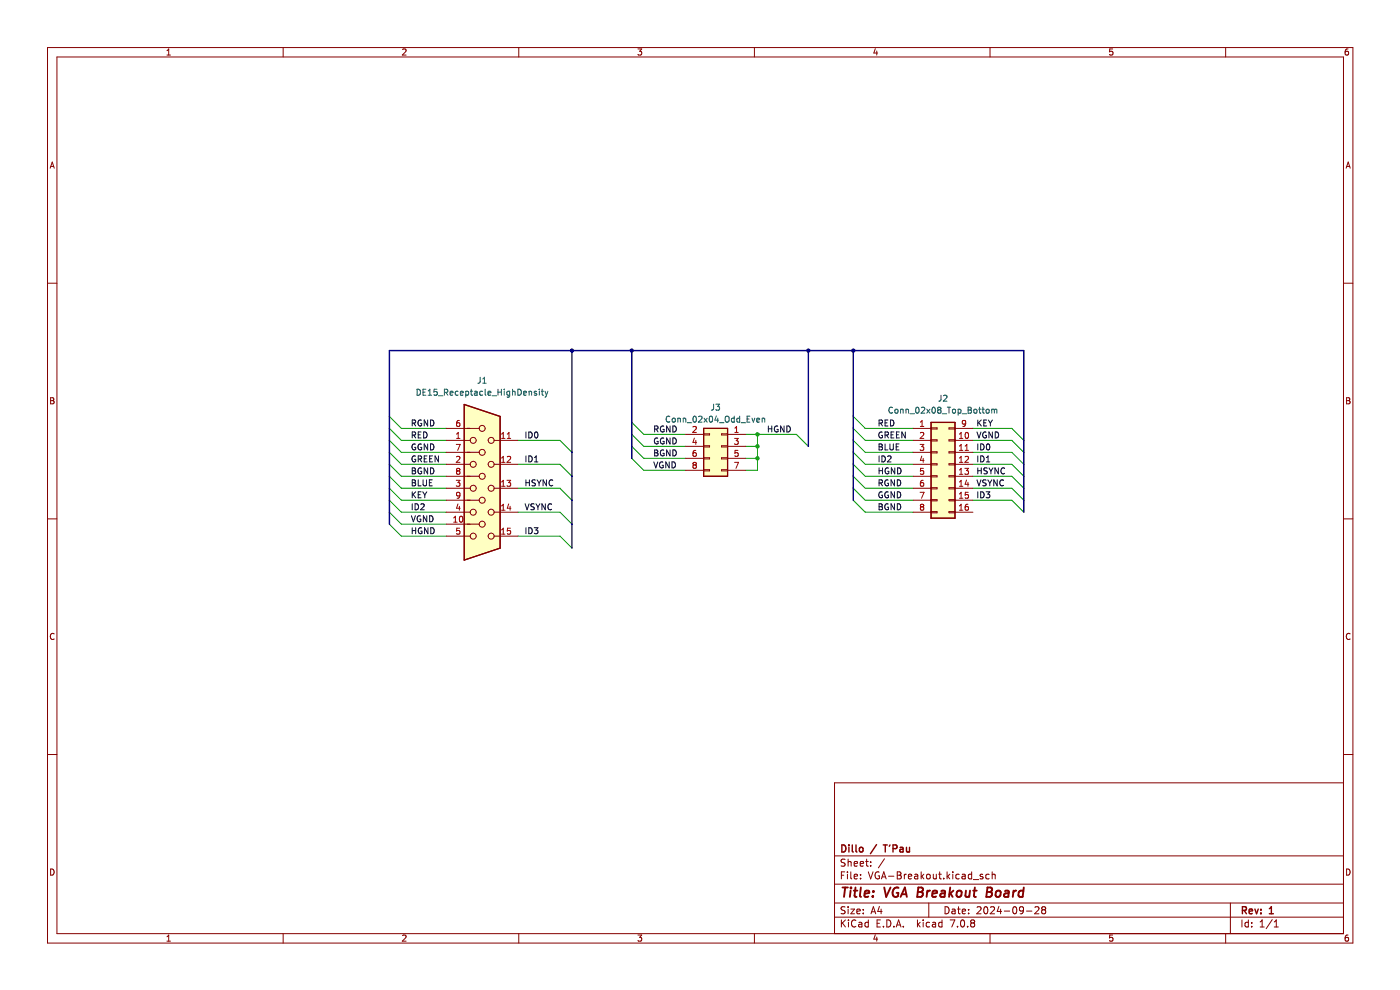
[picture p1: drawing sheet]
<svg xmlns="http://www.w3.org/2000/svg" width="297mm" height="210mm" viewBox="0 0 297 210" stroke-linecap="round" stroke-linejoin="round" font-family="sans-serif">
<g fill="none" stroke="#840000" stroke-width=".21">
<path d="M10.1 10.1h276.9v189.9h-276.9zM12.1 12.1h272.9v185.9h-272.9zM35.4 11.7h.8M35.4 10.8l.4-.4v1.3M60.1 10.1v2M85.4 10.5l.5-.1 .2 .4-.8 .9h.8M110.1 10.1v2M135.3 10.4h.8l-.4 .5 .4 .1v.6l-.2 .1-.6-.1M160 10.1v2M185.7 10.3l-.3 .9h.8M186 10.8v.9M210 10.1v2"/>
<path d="M236 10.4h-.6v.6l.6-.1v.7l-.1 .1-.5-.1M260 10.1v2M286 10.4h-.4l-.2 .3v.7l.2 .3 .4-.1v-.7h-.4l-.2 .2M10.6 35.7l.5-1.3 .4 1.3M10.8 35.3h.6M285.6 35.7l.4-1.3 .4 1.3M285.7 35.3h.6M10.1 60.1h2M285 60.1h2M10.7 84.4h.5l.2 .2-.2 .4 .2 .1 .1 .3-.3 .3h-.5zM10.7 85h.5M285.7 84.4h.4l.3 .2-.3 .4 .3 .1v.3l-.2 .3h-.5z"/>
<path d="M285.7 85h.4M10.1 110.1h2M285 110.1h2M11.5 134.5a.58 .58 0 0 0-.8 .5 .58 .58 0 0 0 .8 .5M286.4 134.5a.58 .58 0 0 0-.8 .5 .58 .58 0 0 0 .8 .5M10.1 160.1h2M285 166.1h-108v31.9M285 160.1h2M10.7 184.3a.66 .66 0 0 1 .8 .7 .66 .66 0 0 1-.8 .6zM35.4 198.7l.4-.4v1.3M35.4 199.6h.8M60.1 198v2"/>
<path d="M85.4 198.5l.5-.2 .2 .4-.8 .9h.8M110.1 198v2M135.3 198.3h.8l-.4 .5 .4 .2v.5l-.2 .1-.6-.1M160 198v2M177 194.5h108M177 191.5h108M177 187.6h108M177 181.6h108M178.5 185.7h.5M178.5 195.1v1.5M178.7 195.8l.7 .8M179.2 184.9h-.7v1.5"/>
<path d="M179.3 192.4l-.6-.1-.2 .2v.4l.6 .3 .2 .3-.3 .3h-.6M179.3 182.3l-.6-.1-.2 .2v.4l.6 .3 .2 .4-.3 .2h-.6M179.4 195.1l-.9 .9M179.8 184.9v.2M179.8 185.4v1M179.9 182.9l.2-.2 .4 .1 .1 .9M179.9 182.2v1.5M179.9 192.3v.2M179.9 192.8v1M180 195.1v.2M180 195.6v1M180.5 192.8h.8l-.8 1h.8"/>
<path d="M180.5 184.9v1.3l.2 .2M181.2 183.2l.7-.1-.1-.3-.4-.1-.2 .3 .1 .7h.5M181.2 185.9l.7-.1-.1-.3-.4-.1-.2 .3 .1 .7h.5M181.6 195.3a.71 .71 0 0 0-1 .5 .71 .71 0 0 0 .7 .8l.3-.1M181.8 193.3l.7-.1-.1-.3-.4-.1-.2 .2v.8h.6M182.2 195.7h.6v.9M182.5 183.2l.7-.1-.1-.3-.4-.1-.2 .3 .1 .7h.5M182.6 186.3v.1M182.6 185.5v.2M182.8 196l-.5 .1-.2 .2 .2 .3h.5M183.1 193.7v.1M183.1 192.9v.1"/>
<path d="M183.6 182.7h.6M183.8 182.2v1.3l.4 .2M184.2 195.7l-.4-.1-.3 .3 .1 .7h.6M184.2 195.1v1.5M184.2 184.9l.5 1.5 .5-1.5M184.7 183.6v.1M184.7 182.8v.2M184.8 193.8l.5-1.5 .5 1.5M184.9 193.4h.7M185.7 198.3l-.3 .9h.8M186 198.8v.8M186.1 195.8h.5"/>
<path d="M186.5 185a.7 .7 0 0 0-.9 .7 .7 .7 0 0 0 .9 .7l.1-.6h-.3M186.6 192.3l-.4 1h.9M186.8 195.1h-.7v1.5h.7M186.9 192.8v1M187 186.4l.5-1.5 .5 1.5M187.1 186h.7M187.4 196.5v.1M187.6 182.2l-1.3 1.9M188.1 195.1a.76 .76 0 0 1 .9 .8 .76 .76 0 0 1-.9 .7zM188.5 185.9h1.1M189.6 196.5v.1M190.1 196.6l.5-1.5 .5 1.5"/>
<path d="M190.3 196.2h.7M190.3 185.7h.5M190.3 184.9h.5l.3 .3-.3 .5 .3 .1 .1 .4-.3 .2h-.6zM191.6 196.5v.1M191.8 185.4v1M192.3 185.4l-.5 .3M192.7 185.9l.7-.1-.1-.3-.4-.1-.2 .3 .1 .7h.5M194.1 185.5h.5l.1 .9M194.6 195.1v1.5M194.7 185.8l-.5 .1-.2 .2 .2 .3h.5M194.8 196.1l.4 .5M195.2 195.6l-.6 .6"/>
<path d="M195.4 184.9v1.5M195.6 185.9l.4 .5M195.8 195.1v.2M195.8 195.6v1M196 185.4l-.6 .6M196.6 185.6l.2-.2 .5 .2v.6l-.1 .2h-.4l-.2-.1zM197 191.5v3M197.2 195.7l-.4-.1-.3 .3 .1 .7h.6M197.8 195.7h.6l.1 .9M198 185.4l.1 1h.3l.2-.1M198.5 196l-.5 .1-.2 .2 .2 .3h.5M198.6 185.4v1"/>
<path d="M199.1 185.4h.6M199.3 184.9v1.3l.4 .2M199.8 195.7l-.4-.1-.3 .3 .2 .7h.5M199.8 195.1v1.5M200.2 186.3v.1M200.5 192.3a.76 .76 0 0 1 .9 .8 .76 .76 0 0 1-.9 .7zM200.9 184.9v1.5M201.1 185.9l.4 .5M201.5 185.4l-.6 .6M201.6 195.1h1l-.7 1.5M202 192.9h.6v.9M202.1 184.9v.2"/>
<path d="M202.1 185.4v1M202.6 193.2l-.5 .1-.2 .2 .2 .3h.5M203.1 192.8h.6M203.1 196.5v.1M203.3 192.3v1.3l.4 .2M203.5 185.5l-.4-.1-.3 .3 .1 .7h.6M203.9 195.3l.2-.2a.8 .8 0 0 1 .5 .8 .8 .8 0 0 1-.5 .7l-.3-.5zM204.1 185.5h.6l.1 .9M204.1 193.3l.7-.1v-.3l-.5-.1-.2 .2 .1 .8h.6M204.8 185.8l-.5 .1-.2 .2 .2 .3h.5M205.3 196.5v.1M205.5 193.7v.1"/>
<path d="M205.5 192.9v.1M206.1 185.5l-.4-.1-.3 .3 .2 .7h.5M206.1 184.9v1.5M206.2 195.8l-.3 .3 .1 .4 .2 .1h.4l.2-.3-.1-.4-.2-.1M206.2 195.8l-.3-.3 .3-.4 .4 .1 .2 .2-.3 .4M206.2 195.8h.3M206.5 186.6h1.1M207.3 192.5l.5-.2 .3 .5-.9 1h.9M208.5 185.5l-.4-.1-.2 .3 .1 .2 .5 .1v.4h-.6M208.8 192.5l.3-.2a.8 .8 0 0 1 .5 .8 .8 .8 0 0 1-.5 .7l-.4-.5zM209.8 185.5l-.4-.1-.3 .3 .2 .7h.5M210 198v2"/>
<path d="M210.1 192.5l.6-.2 .3 .5-.9 1h.9M210.5 185.6l.2-.2 .4 .1v.9M210.5 184.9v1.5M211.9 192.3l-.3 1h.9M212.3 192.8v1M213.1 193.3h1.1M215 192.5l.2-.2a.8 .8 0 0 1 .5 .8 .8 .8 0 0 1-.5 .7l-.4-.5zM217.1 193l-.3 .3h-.2l-.3-.3v-.4l.3-.3 .4 .1 .1 .2a1 1 0 0 1-.4 1.2h-.3M217.8 193.3h1.1M219.6 192.5l.5-.2 .3 .5-.9 1h.9M221.3 193l-.3-.3 .3-.4 .4 .1 .1 .2-.2 .4M221.3 193l-.3 .3v.2l.3 .3h.4l.1-.3v-.4l-.2-.1"/>
<path d="M221.3 193h.3M236 198.3h-.6v.7l.6-.1v.6l-.1 .1-.5-.1M260 198v2M261 191.5v6.5M263.5 195.1v1.5M264.8 195.7l-.4-.1-.3 .3 .2 .7h.5M264.8 195.1v1.5M265.5 196.5v.1M265.5 195.7v.1M267.3 196.6h.9M267.3 195.6l.5-.5v1.5M269.9 195.1l-1.3 1.9"/>
<path d="M270.3 196.6h.9M270.3 195.6l.5-.5v1.5M285.7 184.3a.66 .66 0 0 1 .7 .7 .66 .66 0 0 1-.7 .6zM286 198.3l-.4 .1-.2 .3v.7l.2 .2 .4-.1v-.6l-.4-.1-.2 .3"/>
</g>
<g fill="none" stroke="#840000" stroke-width=".3">
<path d="M178.6 179.2a.76 .76 0 0 1 .9 .8 .76 .76 0 0 1-.9 .7zM180.1 179.2v.2M180.1 179.7v1M180.8 179.2v1.3l.2 .2M181.6 179.2v1.3l.2 .2M182.4 179.8l.4-.1 .3 .3v.4l-.3 .3h-.4l-.1-.3zM185.9 179.2l-1.2 1.9M187.4 179.2h.8M187.8 179.2v1.5M188.8 179.2l-.1 .3M190.9 179.8h.6l.1 .9M192.3 179.7l.1 1h.3l.2-.1"/>
<path d="M192.9 179.7v1M189.4 180l.8-.1 .1-.2-.1-.3-.8-.2v1.5M191.6 180.1l-.5 .1-.2 .2 .2 .3h.5M263.6 193.1l.7-.1 .1-.2v-.3l-.8-.2v1.5M263.9 193.1l.5 .7M265 193.3l.7-.1-.1-.3-.4-.1-.2 .2 .1 .8h.5M266.2 192.8l.4 1 .3-1M267.5 193.7v.1M267.5 192.9v.1M269.3 193.8h.8M269.3 192.8l.4-.5v1.5"/>
</g>
<g fill="none" stroke="#840000" stroke-width=".4">
<path d="M178.7 188.3h1.2M179.3 188.3l-.2 2M180.5 188.9l-.2 1.4M180.5 188.3v.1M181.1 188.9h.8M181.5 188.3l-.2 1.7v.2l.4 .1M182.6 188.3l-.2 1.7 .3 .3M183.4 189.6l1-.2-.1-.4h-.7l-.2 1 .2 .3 .6-.1M185.2 190.1l-.1 .2M185.3 189v.2M187.6 188.3l.4 2 .9-2M190.6 188.3a1.02 1.02 0 0 0-1.2 .7 1.02 1.02 0 0 0 .5 1.3l.6-.2 .1-.7h-.4"/>
<path d="M191 190.3l1-2 .4 2M191.3 189.7h1M194.7 189.2h.7M194.8 188.3h.7l.2 .1 .1 .4-.4 .4 .2 .1a.58 .58 0 0 1-.3 1h-.7zM196.7 188.9l-.1 1.4M197.3 188.9l-.4 .1-.2 .3M197.8 189.6l1-.2-.1-.4h-.7l-.3 1 .3 .3 .6-.1M199.7 189h.7v1.3M200.5 189.4l-.7 .1a.4 .4 0 0 0-.3 .3 .4 .4 0 0 0 .2 .5l.7-.1M201.6 188.3l-.3 2M201.6 189.5l.5 .8M202.3 188.9l-.9 .8"/>
<path d="M203.1 189.1l.1-.1a.5 .5 0 0 1 .8 .3l-.1 .6-.2 .3a.5 .5 0 0 1-.8-.3zM204.9 188.9v1.3l.4 .1 .3-.2M205.8 188.9l-.2 1.4M206.4 188.9h.8M206.8 188.3l-.2 1.7 .1 .2 .3 .1M209.4 189.2h.6M209.5 188.3h.6l.3 .1 .1 .4-.5 .4 .3 .1a.58 .58 0 0 1-.3 1h-.8zM211.4 189.1l.1-.1a.5 .5 0 0 1 .8 .3l-.1 .6-.2 .3a.5 .5 0 0 1-.8-.3zM213.2 189h.8l-.1 1.3M214 189.4l-.7 .1a.4 .4 0 0 0-.3 .3 .4 .4 0 0 0 .2 .5l.7-.1M215 188.9l-.1 1.4M215.6 188.9l-.4 .1-.2 .3"/>
<path d="M217.1 189a.66 .66 0 0 0-1 .3l-.1 .6 .2 .3h.8M217.2 188.3l-.3 2"/>
</g>
<path d="M149.3 90.9h5v10.1h-5z" fill-rule="evenodd" fill="#ffffc2"/>
<path d="M149.3 90.9h5v10.1h-5z" fill="none" stroke="#840000" stroke-width=".25"/>
<path d="M98.5 85.8l7.6 2.5v28l-7.6 2.5z" fill-rule="evenodd" fill="#ffffc2"/>
<path d="M98.5 85.8l7.6 2.5v28l-7.6 2.5z" fill="none" stroke="#840000" stroke-width=".25"/>
<path d="M197.5 89.6h5.1v20.3h-5.1z" fill-rule="evenodd" fill="#ffffc2"/>
<path d="M98.5 85.8l7.6 2.5v28l-7.6 2.5zM149.3 90.9h5v10.1h-5zM197.5 89.6h5.1v20.3h-5.1z" fill="none" stroke="#840000" stroke-width=".25"/>
<g fill="none" stroke="#009600" stroke-width=".21">
<path d="M82.6 98.5l2.5 2.5h9.6M82.6 96l2.5 2.5h9.6M82.6 90.9l2.5 2.5h9.6M82.6 88.3l2.5 2.6h9.6M82.6 93.4l2.5 2.6h9.6M109.9 93.4h8.9l2.5 2.6M109.9 98.5h8.9l2.5 2.5M134 94.7l2.6 2.5h8.9M134 97.2l2.6 2.6h8.9M134 92.1l2.6 2.6h8.9M134 89.6l2.6 2.5h8.9M158.2 92.1h10.7l2.6 2.6"/>
<path d="M158.2 94.7h2.5M158.2 97.2h2.5M160.7 92.1v7.7h-2.5M181 98.5l2.5 2.5h10.2M181 93.4l2.5 2.6h10.2M181 96l2.5 2.5h10.2M181 88.3l2.5 2.6h10.2M181 90.9l2.5 2.5h10.2M206.4 96h8.3l2.5 2.5M206.4 98.5h8.3l2.5 2.5M206.4 93.4h8.3l2.5 2.6M206.4 90.9h8.3l2.5 2.5"/>
<path d="M82.6 101l2.5 2.6h9.6M82.6 103.6l2.5 2.5h9.6M82.6 111.2l2.5 2.5h9.6M82.6 106.1l2.5 2.5h9.6M82.6 108.6l2.5 2.6h9.6M109.9 113.7h8.9l2.5 2.6M109.9 108.6h8.9l2.5 2.6M109.9 103.6h8.9l2.5 2.5M181 106.1l2.5 2.5h10.2M181 101l2.5 2.6h10.2M181 103.6l2.5 2.5h10.2M206.4 101h8.3l2.5 2.6"/>
<path d="M206.4 103.6h8.3l2.5 2.5M206.4 106.1h8.3l2.5 2.5"/>
</g>
<path d="M121.3 74.4v41.9M134 74.4v22.8M171.5 74.4v20.3M181 74.4v31.7M217.2 108.6v-34.2h-134.6v36.8" fill="none" stroke="#000084" stroke-width=".3"/>
<g fill="none" stroke="#0f0f0f" stroke-width=".21">
<path d="M87.5 89.8l.6-.1v-.5l-.6-.1v1.3M87.5 92.3l.6-.1v-.4l-.6-.2v1.3M87.5 99.2h.4l.2 .3-.2 .4 .2 .1 .1 .3-.3 .2h-.4zM87.5 99.9h.4M87.8 89.8l.4 .6M87.8 92.3l.4 .6M88.1 94.2a.58 .58 0 0 0-.7 .6 .58 .58 0 0 0 .8 .5v-.4h-.3M88.1 96.8a.58 .58 0 0 0-.7 .6 .58 .58 0 0 0 .8 .5v-.5h-.3M88.7 97.4l.6-.1 .1-.5-.7-.1v1.3M88.7 92.2h.4M89 97.4l.5 .6M89.3 91.6h-.6v1.3h.6"/>
<path d="M89.4 99.3a.58 .58 0 0 0-.7 .6 .58 .58 0 0 0 .8 .5v-.4h-.3M89.4 89.2a.58 .58 0 0 0-.7 .5 .58 .58 0 0 0 .8 .5v-.4h-.3M89.4 94.2a.58 .58 0 0 0-.7 .6 .58 .58 0 0 0 .8 .5v-.4h-.3M89.9 91.6a.64 .64 0 0 1 .7 .7 .64 .64 0 0 1-.7 .6zM90 97.3h.4M90.6 96.7h-.6v1.3h.6M90.7 89.1v1.3l-.7-1.3v1.3M90.7 94.2v1.2l-.7-1.2v1.2M90.7 99.2v1.3l-.7-1.3v1.3M91.1 97.3h.5M91.3 99.2a.64 .64 0 0 1 .8 .7 .64 .64 0 0 1-.8 .6zM91.3 89.1a.64 .64 0 0 1 .8 .6 .64 .64 0 0 1-.8 .7z"/>
<path d="M91.3 94.2a.64 .64 0 0 1 .8 .6 .64 .64 0 0 1-.8 .6zM91.7 96.7h-.6v1.3h.6M93 96.7v1.3l-.7-1.3v1.3M111.6 91.6v1.3M111.6 96.7v1.3M112.2 91.6a.64 .64 0 0 1 .7 .7 .64 .64 0 0 1-.7 .6zM112.2 96.7a.64 .64 0 0 1 .7 .6 .64 .64 0 0 1-.7 .7zM113.4 98h.7M113.4 97.1l.4-.4v1.3M113.5 91.8l.2-.2a.68 .68 0 0 1 .4 .7 .68 .68 0 0 1-.4 .6l-.3-.5zM138.7 98l.4 1.2 .4-1.2M138.9 91h.6v-.5l-.6-.1v1.2"/>
<path d="M138.9 95.4h.4l.2 .3-.2 .3 .2 .2 .1 .3-.2 .2h-.5zM138.9 96h.4M139.2 91l.4 .6M139.5 93a.58 .58 0 0 0-.7 .5 .58 .58 0 0 0 .8 .5v-.4h-.2M140.6 98a.58 .58 0 0 0-.7 .6 .58 .58 0 0 0 .8 .5v-.4h-.2M140.8 90.4a.58 .58 0 0 0-.7 .6 .58 .58 0 0 0 .8 .5v-.4h-.3M140.8 93a.58 .58 0 0 0-.7 .5 .58 .58 0 0 0 .8 .5v-.4h-.3M140.8 95.5a.58 .58 0 0 0-.7 .6 .58 .58 0 0 0 .8 .5v-.4h-.3M142 98v1.2l-.8-1.2v1.2M142.1 90.4v1.2l-.7-1.2v1.2M142.1 92.9v1.3l-.7-1.3v1.3M142.1 95.4v1.3l-.7-1.3v1.3"/>
<path d="M142.6 98a.64 .64 0 0 1 .7 .6 .64 .64 0 0 1-.7 .6zM142.7 90.4a.64 .64 0 0 1 .8 .6 .64 .64 0 0 1-.8 .6zM142.7 92.9a.64 .64 0 0 1 .8 .6 .64 .64 0 0 1-.8 .7zM142.7 95.4a.64 .64 0 0 1 .8 .7 .64 .64 0 0 1-.8 .6zM163 90.4v1.2M163 91h.7M163.7 90.4v1.2M165 90.4a.58 .58 0 0 0-.7 .6 .58 .58 0 0 0 .8 .5v-.4h-.3M166.3 90.4v1.2l-.7-1.2v1.2M166.9 90.4a.64 .64 0 0 1 .8 .6 .64 .64 0 0 1-.8 .6zM186.5 99.9h.7M186.5 89.8l.6-.1 .1-.5-.7-.1v1.3"/>
<path d="M186.5 94.2h.4l.3 .2-.3 .4 .3 .1v.3l-.2 .2h-.5zM186.5 96.7v1.3M186.5 99.2v1.3M186.5 94.8h.4M186.8 89.8l.4 .6M187.1 96.7a.64 .64 0 0 1 .7 .6 .64 .64 0 0 1-.7 .7zM187.2 91.7a.58 .58 0 0 0-.8 .6 .58 .58 0 0 0 .8 .5v-.4h-.2M187.2 99.2v1.3M187.8 92.3l.6-.1v-.4l-.6-.2v1.3M187.8 94.2v1.2h.6M187.8 89.7h.4M188.1 92.3l.4 .6"/>
<path d="M188.3 96.8l.5-.1 .2 .4-.8 .9h.8M188.4 89.1h-.6v1.3h.6M188.5 99.3a.58 .58 0 0 0-.7 .6 .58 .58 0 0 0 .7 .5v-.4h-.2M188.8 94.2v1l.2 .2h.4l.1-.2v-1M188.9 89.1a.64 .64 0 0 1 .7 .6 .64 .64 0 0 1-.7 .7zM189 92.2h.5M189.6 91.6h-.6v1.3h.6M189.8 99.2v1.3l-.7-1.3v1.3M190.1 94.8h.4M190.2 92.2h.4M190.4 99.2a.64 .64 0 0 1 .8 .7 .64 .64 0 0 1-.8 .6zM190.7 94.2h-.6v1.2h.6"/>
<path d="M190.8 91.6h-.6v1.3h.6M192.1 91.6v1.3l-.8-1.3v1.3M207.3 91.6l.4 1.3 .4-1.3M207.4 99.9h.8M207.4 89.1v1.3M207.4 94.2v1.2M207.4 96.7v1.3M207.4 99.2v1.3M207.6 89.6l.6 .8M208 96.7a.64 .64 0 0 1 .8 .6 .64 .64 0 0 1-.8 .7zM208 94.2a.64 .64 0 0 1 .8 .6 .64 .64 0 0 1-.8 .6zM208.2 89.1l-.8 .7"/>
<path d="M208.2 99.2v1.3M208.7 89.7h.4M209.2 91.7a.58 .58 0 0 0-.7 .6 .58 .58 0 0 0 .8 .5v-.4h-.3M209.3 98h.7M209.3 97.1l.3-.4v1.3M209.3 89.1h-.6v1.3h.6M209.4 94.3l.2-.1a.68 .68 0 0 1 .4 .6 .68 .68 0 0 1-.4 .6l-.3-.4zM209.4 99.3l-.6 .1v.3l.5 .3 .1 .3-.2 .2h-.5M209.7 89.1l.4 .7M209.8 99.2l.4 .7M210.1 89.8v.6M210.2 99.9v.6"/>
<path d="M210.5 89.1l-.4 .7M210.5 91.6v1.3l-.7-1.3v1.3M210.6 99.2l-.4 .7M211.1 91.6a.64 .64 0 0 1 .8 .7 .64 .64 0 0 1-.8 .6zM211.8 99.2v1.3l-.7-1.3v1.3M213.1 99.4a.56 .56 0 0 0-.8 .5 .56 .56 0 0 0 .8 .5M87.3 109.4l.4 1.3 .4-1.3M87.5 101.8h.4l.2 .2-.2 .4 .2 .1 .1 .3-.3 .3h-.4zM87.5 104.3v1.3M87.5 106.9v1.2M87.5 111.9v1.3M87.5 112.5h.7"/>
<path d="M87.5 102.4h.4M87.6 104.9l.6 .7M88.1 106.9a.64 .64 0 0 1 .7 .6 .64 .64 0 0 1-.7 .6zM88.2 104.3l-.7 .8M88.2 111.9v1.3M88.7 104.9h.4M88.7 101.8v1.3h.6M89.2 109.5a.58 .58 0 0 0-.7 .6 .58 .58 0 0 0 .8 .5v-.5h-.3M89.3 107l.5-.1 .2 .3-.8 .9h.8M89.3 104.3h-.6v1.3h.6M89.5 112a.58 .58 0 0 0-.8 .6 .58 .58 0 0 0 .8 .5v-.4h-.2M89.7 104.3l.4 .7"/>
<path d="M89.8 101.8v1l.2 .3 .4-.1 .1-.2v-1M90.1 105v.6M90.5 104.3l-.4 .7M90.5 109.4v1.3l-.7-1.3v1.3M90.8 111.9v1.3l-.7-1.3v1.3M91.1 102.4h.4M91.1 109.4a.64 .64 0 0 1 .8 .6 .64 .64 0 0 1-.8 .7zM91.4 111.9a.64 .64 0 0 1 .7 .7 .64 .64 0 0 1-.7 .6zM91.7 101.8h-.6v1.3h.6M111.4 106.9l.4 1.2 .4-1.2M111.6 101.8v1.3M111.6 111.9v1.3"/>
<path d="M111.6 102.4h.7M112.2 111.9a.64 .64 0 0 1 .7 .7 .64 .64 0 0 1-.7 .6zM112.3 101.8v1.3M113.3 106.9l-.6 .1v.3l.5 .3 .1 .3-.2 .2h-.5M113.3 111.9h.8l-.4 .5 .4 .1v.6l-.2 .1-.6-.1M113.6 101.8l-.7 .1v.4l.6 .2 .1 .3-.3 .3-.5-.1M113.7 106.9l.4 .6M113.9 101.8l.5 .7M114.1 107.5v.6M114.4 102.5v.6M114.5 106.9l-.4 .6M114.8 101.8l-.4 .7"/>
<path d="M115.7 106.9v1.2l-.7-1.2v1.2M115.9 101.8v1.3l-.7-1.3v1.3M117 107a.56 .56 0 0 0-.8 .5 .56 .56 0 0 0 .8 .5M117.3 101.9a.56 .56 0 0 0-.8 .5 .56 .56 0 0 0 .8 .5M186.5 106.9h.4l.3 .2-.3 .4 .3 .1v.3l-.2 .2h-.5zM186.5 102.5l.6-.1 .1-.5-.7-.1v1.3M186.5 107.5h.4M186.8 102.5l.4 .6M187.2 104.4a.58 .58 0 0 0-.8 .6 .58 .58 0 0 0 .8 .5v-.4h-.2M188.4 104.4a.58 .58 0 0 0-.7 .6 .58 .58 0 0 0 .8 .5v-.4h-.3M188.4 106.9a.58 .58 0 0 0-.7 .6 .58 .58 0 0 0 .8 .5v-.4h-.3M188.4 101.8a.58 .58 0 0 0-.7 .6 .58 .58 0 0 0 .8 .5v-.4h-.3"/>
<path d="M189.8 101.8v1.3l-.8-1.3v1.3M189.8 104.3v1.3l-.8-1.3v1.3M189.8 106.9v1.2l-.8-1.2v1.2M190.4 104.3a.64 .64 0 0 1 .7 .7 .64 .64 0 0 1-.7 .6zM190.4 106.9a.64 .64 0 0 1 .7 .6 .64 .64 0 0 1-.7 .6zM190.4 101.8a.64 .64 0 0 1 .7 .6 .64 .64 0 0 1-.7 .7zM207.3 101.8l.4 1.3 .4-1.3M207.4 104.3v1.3M208 104.3a.64 .64 0 0 1 .8 .7 .64 .64 0 0 1-.8 .6zM209.2 104.3h.8l-.4 .5 .3 .1v.6l-.2 .1-.5-.1M209.2 101.8l-.7 .1v.4l.6 .2 .1 .3-.2 .3-.5-.1M209.6 101.8l.4 .7"/>
<path d="M210 102.5v.6M210.4 101.8l-.4 .7M211.6 101.8v1.3l-.8-1.3v1.3M212.9 101.9a.56 .56 0 0 0-.8 .5 .56 .56 0 0 0 .8 .5"/>
</g>
<g fill="none" stroke="#840000" stroke-width=".21">
<path d="M94.7 96h7M94.7 90.9h7M94.7 93.4h5.1M94.7 98.5h5.1M104.8 93.4h5.1M104.8 98.5h5.1M145.5 92.1h3.8M145.5 94.7h3.8M145.5 97.2h3.8M145.5 99.8h3.8M149.3 99.6h1.2v.3h-1.2zM149.3 97.1h1.2v.2h-1.2z"/>
<path d="M149.3 94.6h1.2v.2h-1.2zM149.3 92h1.2v.3h-1.2zM153.1 92h1.2v.3h-1.2zM153.1 94.6h1.2v.2h-1.2zM153.1 97.1h1.2v.2h-1.2zM153.1 99.6h1.2v.3h-1.2zM154.3 92.1h3.9M154.3 94.7h3.9M154.3 97.2h3.9M154.3 99.8h3.9M193.7 96h3.8M193.7 90.9h3.8"/>
<path d="M193.7 93.4h3.8M193.7 98.5h3.8M197.5 90.7h1.3v.3h-1.3zM197.5 93.3h1.3v.2h-1.3zM197.5 95.8h1.3v.3h-1.3zM197.5 98.4h1.3v.2h-1.3zM201.3 98.4h1.3v.2h-1.3zM201.3 95.8h1.3v.3h-1.3zM201.3 93.3h1.3v.2h-1.3zM201.3 90.7h1.3v.3h-1.3zM202.6 96h3.8M202.6 90.9h3.8"/>
<path d="M202.6 93.4h3.8M202.6 98.5h3.8M94.7 111.2h7M94.7 106.1h7M94.7 101h7M94.7 103.6h5.1M94.7 108.6h5.1M94.7 113.7h5.1M104.8 103.6h5.1M104.8 108.6h5.1M104.8 113.7h5.1M193.7 106.1h3.8"/>
<path d="M193.7 101h3.8M193.7 103.6h3.8M193.7 108.6h3.8M197.5 100.9h1.3v.3h-1.3zM197.5 103.4h1.3v.3h-1.3zM197.5 106h1.3v.2h-1.3zM197.5 108.5h1.3v.3h-1.3zM201.3 108.5h1.3v.3h-1.3zM201.3 106h1.3v.2h-1.3zM201.3 103.4h1.3v.3h-1.3zM201.3 100.9h1.3v.3h-1.3zM202.6 106.1h3.8"/>
<path d="M202.6 101h3.8M202.6 103.6h3.8M202.6 108.6h3.8"/>
<circle cx="100.4" cy="93.4" r=".63"/>
<circle cx="100.4" cy="98.5" r=".63"/>
<circle cx="102.3" cy="96" r=".63"/>
<circle cx="102.3" cy="90.9" r=".63"/>
<circle cx="104.2" cy="98.5" r=".63"/>
<circle cx="104.2" cy="93.4" r=".63"/>
<circle cx="100.4" cy="103.6" r=".63"/>
<circle cx="100.4" cy="108.6" r=".63"/>
<circle cx="100.4" cy="113.7" r=".63"/>
<circle cx="102.3" cy="101" r=".63"/>
<circle cx="102.3" cy="111.2" r=".63"/>
<circle cx="102.3" cy="106.1" r=".63"/>
<circle cx="104.2" cy="108.6" r=".63"/>
<circle cx="104.2" cy="103.6" r=".63"/>
<circle cx="104.2" cy="113.7" r=".63"/>
</g>
<g fill="none" stroke="#a90000" stroke-width=".21">
<path d="M96.8 94.3h.8l-.5 1.2M96.8 93h.8M96.8 96.9l.5-.1 .3 .4-.8 .9h.8M96.8 92.1l.4-.4v1.3M97.1 99.9l-.3-.3 .3-.3h.2l.3 .3-.3 .3M97.1 99.9l-.3 .2 .1 .4 .2 .1h.4l.1-.2v-.3l-.3-.2M97.1 99.9h.2M97.5 89.2h-.4l-.2 .3-.1 .7 .3 .3 .4-.2v-.6h-.4l-.3 .2M106.4 93h.7M106.4 98.1h.7M106.4 92.1l.4-.4v1.3M106.4 97.2l.4-.4v1.3"/>
<path d="M107.6 93h.7M107.6 96.9l.5-.1 .2 .4-.7 .9h.7M107.6 92.1l.4-.4v1.3M147 90.6l.5-.1 .2 .3-.8 .9h.8M147.2 98.6l-.2-.2 .2-.3h.3l.2 .2-.2 .3M147.2 98.6l-.2 .3 .1 .3 .1 .1h.4l.1-.2v-.2l-.2-.3M147.2 98.6h.3M147.3 92.9l-.3 .9h.8M147.6 95.5l-.4 .1-.1 .2-.1 .8 .2 .2 .5-.1-.1-.6-.4-.1-.2 .3M147.6 93.4v.9M155.8 93h.8l-.4 .5 .4 .1v.5l-.2 .2-.6-.2M155.8 98.1h.9l-.6 1.2"/>
<path d="M155.9 91.7h.7M155.9 90.8l.4-.3v1.2M156.6 95.5h-.7v.6h.6l.1 .6-.2 .1-.5-.1M195.2 94.3h.8l-.4 .4 .3 .2v.5l-.2 .1-.5-.1M195.2 91.8l.5-.1 .3 .4-.8 .9h.8M195.2 90.5h.8M195.2 89.5l.4-.3v1.3M195.6 96.7l-.4 1h.8M195.9 97.2v.9M195.9 99.3h-.6l-.1 .6h.7v.6l-.2 .1-.5-.1M203.5 93h.8M203.5 95.5h.8"/>
<path d="M203.5 98.1h.8M203.5 92.1l.4-.4v1.3M203.5 94.6l.4-.3v1.2M203.5 97.2l.4-.4v1.3M203.5 99.7l.4-.4v1.3M204.7 99.3h.8l-.5 .5 .4 .1v.6l-.2 .1-.5-.1M204.7 95.5h.8M204.7 96.9l.5-.1 .3 .4-.8 .9h.8M204.7 94.6l.4-.3v1.2M204.9 91.8l.1-.1a.68 .68 0 0 1 .5 .7 .68 .68 0 0 1-.5 .6l-.3-.5zM204.9 89.7l-.3 .3-.3-.1-.1-.6 .4-.1 .3 .2-.1 .8-.2 .2-.3 .1M96.2 110.8h.8"/>
<path d="M96.2 109.9l.4-.4v1.3M96.8 101.9h.8l-.4 .5 .3 .1v.5l-.2 .2-.5-.2M97.2 106.9l-.4 .9h.8M97.5 107.4v.8M97.5 112h-.6l-.1 .6h.7v.6l-.2 .1-.5-.1M97.6 105l-.3 .2-.3-.1-.1-.6 .4-.1 .3 .3-.1 .7-.2 .2-.3 .1M97.6 109.6l.2-.1a.68 .68 0 0 1 .4 .6 .68 .68 0 0 1-.4 .7 .84 .84 0 0 1-.2-1.2zM106.4 102.2l.4-.3v1.3M106.4 107.3l.4-.3v1.2M106.4 112.4l.4-.4v1.3M106.4 103.2h.7M106.4 108.2h.7"/>
<path d="M106.4 113.3h.7M107.6 101.9h.7l-.4 .5 .4 .1v.5l-.2 .2-.5-.2M107.9 106.9l-.3 .9h.8M108.2 107.4v.8M108.3 112h-.6l-.1 .6h.6l.1 .6-.2 .1-.5-.1M195.2 104.4h.8l-.5 1.3M195.5 107.5l-.3 .2 .1 .4 .2 .1h.4l.1-.2v-.3l-.3-.2M195.5 107.5l-.3-.2 .3-.3h.2l.3 .2-.3 .3M195.5 107.5h.2M195.9 101.9h-.4l-.2 .3-.1 .7 .3 .3 .4-.2v-.6h-.4l-.3 .2M203.5 103.2h.8M203.5 108.2h.8"/>
<path d="M203.5 100.6h.8M203.5 105.7h.8M203.5 102.2l.4-.3v1.3M203.5 104.8l.4-.4v1.3M203.5 107.3l.4-.3v1.2M205 101.8l-.3 .9h.8M205.3 107h-.3l-.2 .3-.1 .7 .3 .2 .4-.1-.1-.6-.3-.1-.3 .3M205.3 102.3v.9M205.4 104.4h-.6l-.1 .6h.6l.1 .6-.2 .1-.5-.1"/>
</g>
<g fill="none" stroke="#006464" stroke-width=".21">
<path d="M88.5 82.6a.64 .64 0 0 1 .7 .6 .64 .64 0 0 1-.7 .6zM89.7 83.2h.5M90.3 82.6h-.6v1.2h.6M90.8 83.8h.8M90.8 82.9l.4-.3v1.2M92.7 82.6h-.6l-.1 .6 .6-.1 .1 .6-.2 .1-.5-.1M93 84h1M94.3 83.2h.6v-.5l-.6-.1v1.2M94.6 83.2l.4 .6M95.5 83.4l.6-.1-.1-.3h-.3l-.2 .2v.6h.5M97.2 83h-.4l-.2 .2 .1 .6h.5M97.7 83.4l.6-.1-.1-.3h-.4l-.1 .2v.6h.5"/>
<path d="M98.8 83h.4l.2 .2-.1 .6h-.5M98.8 83v1.3M99.8 83h.5M100 82.6v1.1l.3 .1M100.7 83h.5v.8M101.2 83.3l-.6 .2 .2 .3h.4M101.9 80l-.1 1.1-.4 .2M102.4 83h-.4l-.2 .2 .1 .6h.5M102.4 81.3h.7M102.4 80.4l.4-.4v1.3M102.9 82.6v1.1l.2 .1M103.5 83.4l.6-.1v-.3h-.4l-.2 .2 .1 .6h.5"/>
<path d="M104.4 84h.9M105.6 83.2h.8M105.6 82.6v1.2M106.4 82.6v1.2M107 82.6v.1M107 83v.8M108.1 83h-.3l-.3 .2 .1 .6h.5M108.1 83v1l-.2 .3-.3-.1M108.7 83.1l.5-.1 .1 .8M108.7 82.6v1.2M109.9 82.6a.64 .64 0 0 1 .7 .6 .64 .64 0 0 1-.7 .6zM111.1 83.4l.6-.1-.1-.3h-.3l-.2 .2v.6h.5"/>
<path d="M112.2 83.1l.5-.1 .1 .8M112.2 83v.8M113.8 83h-.3l-.2 .2 .1 .2 .4 .1v.3h-.5M114.4 82.6v.1M114.4 83v.8M114.8 83h.5M115 82.6v1.1l.3 .1M115.6 83l.3 .8M115.9 83.8l-.3 .5M116.2 83l-.3 .8M142.1 88.4a.56 .56 0 0 0-.8 .5 .56 .56 0 0 0 .8 .5M142.6 88.8l.2-.1 .4 .1-.1 .7-.5-.1z"/>
<path d="M143.8 88.8h.5v.7M143.8 88.7v.8M144.9 88.8h.5l.1 .7M144.9 88.7v.8M145.8 89.7h1M147.1 88.4l.2-.1a.68 .68 0 0 1 .4 .6 .68 .68 0 0 1-.4 .6l-.3-.4zM148.2 88.4l.5-.1 .2 .3-.8 .9h.8M149.4 88.7l.6 .8M150 88.7l-.6 .8M150.6 88.4l.1-.1a.68 .68 0 0 1 .5 .6 .68 .68 0 0 1-.5 .6l-.3-.4zM151.4 85.7l-.1 1.1-.4 .2M151.9 85.7h.8l-.5 .5 .4 .1v.6l-.2 .1-.5-.1"/>
<path d="M152 88.2l-.3 .9h.7M152.3 88.7v.8M152.6 89.7h1M154 88.3h.1a.43 .43 0 0 1 .6 .4v.4a.42 .42 0 0 1-.4 .5 .42 .42 0 0 1-.5-.5zM155.8 88.8l-.4-.1-.2 .2 .1 .6h.5M155.8 88.3v1.2M156.9 88.8l-.3-.1-.3 .2 .1 .6h.5M156.9 88.3v1.2M157.2 89.7h1M158.5 88.9h.4M159.1 88.3h-.6v1.2h.6M159.5 88.7l.3 .8 .3-.8"/>
<path d="M160.5 89.1l.6-.1v-.2l-.4-.1-.2 .2 .1 .6h.5M161.7 88.8h.5v.7M161.7 88.7v.8M189.4 86.5a.56 .56 0 0 0-.8 .5 .56 .56 0 0 0 .8 .5M189.9 86.9l.2-.1 .3 .1v.7l-.5-.1zM191 86.9h.5l.1 .7M191 86.8v.8M192.2 86.9h.5v.7M192.2 86.8v.8M193 87.8h1M194.4 86.5l.2-.1a.68 .68 0 0 1 .4 .6 .68 .68 0 0 1-.4 .6l-.3-.4zM195.5 86.5l.4-.1 .3 .3-.8 .9h.8"/>
<path d="M196.6 86.8l.7 .8M197.3 86.8l-.7 .8M197.8 86.5l.2-.1a.68 .68 0 0 1 .4 .6 .68 .68 0 0 1-.4 .6l-.3-.4zM199.1 86.9l-.2-.2 .2-.3h.3l.2 .2-.2 .3M199.1 86.9l-.2 .3 .1 .3 .1 .1h.4l.1-.2v-.2l-.2-.3M199.1 86.9h.3M199.6 83.8v1.1l-.5 .2M199.9 87.8h.9M200.2 84l.5-.2 .2 .4-.8 .9h.8M201 86.4h.7M201.3 86.4v1.2M202.1 86.9l.2-.1 .4 .1-.1 .7-.5-.1z"/>
<path d="M203.3 86.9l.3-.1 .3 .2-.2 .6h-.4M203.3 86.8v1.3M204.1 87.8h1M205.4 86.4h.4l.2 .2-.2 .4 .2 .1 .1 .3-.2 .2h-.5zM205.4 87h.4M206.6 86.9l.2-.1 .4 .1-.1 .7-.5-.1zM207.6 86.8h.5M207.8 86.4v1.1l.3 .1M208.3 86.8h.5M208.5 86.4v1.1l.3 .1M209.2 86.9l.2-.1 .4 .1-.1 .7-.5-.1zM210.4 86.9l.4-.1 .1 .2"/>
<path d="M210.4 86.8v.8M210.9 87l.2-.2 .3 .1 .1 .7M210.9 87v.6"/>
</g>
<g fill="#000084">
<circle cx="181" cy="74.4" r=".46"/>
<circle cx="171.5" cy="74.4" r=".46"/>
</g>
<g fill="#009600">
<circle cx="160.7" cy="97.2" r=".46"/>
<circle cx="160.7" cy="92.1" r=".46"/>
<circle cx="160.7" cy="94.7" r=".46"/>
</g>
<g fill="#000084">
<circle cx="121.3" cy="74.4" r=".46"/>
<circle cx="134" cy="74.4" r=".46"/>
</g>
</svg>
